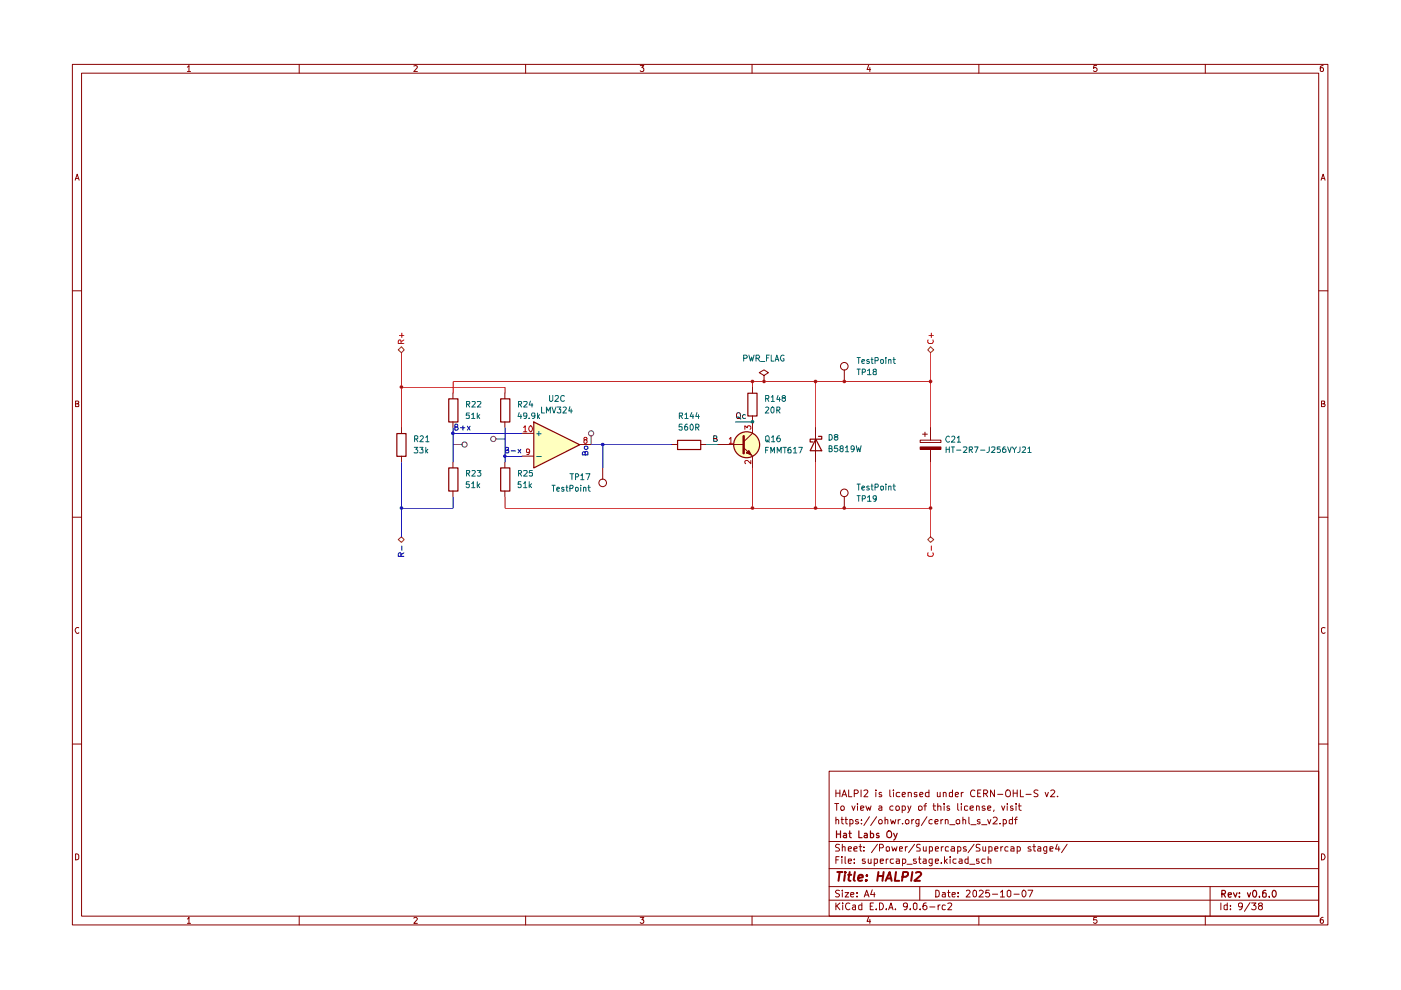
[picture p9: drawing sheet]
<svg xmlns="http://www.w3.org/2000/svg" width="297mm" height="210mm" viewBox="0 0 297 210" stroke-linecap="round" stroke-linejoin="round" font-family="sans-serif">
<g fill="none" stroke="#890000" stroke-width=".21">
<path d="M15.3 13.7h266.2v182.4h-266.2zM17.3 15.5h262.3v178.7h-262.3zM39.7 14.2l.4-.3v1.3M39.7 15.2h.7M63.4 13.7v1.8M87.7 14l.5-.1 .3 .3-.8 1h.8M111.4 13.7v1.8M135.7 13.9h.8l-.4 .4 .4 .3-.1 .5-.5 .1-.2-.2M159.4 13.7v1.8M184.2 13.8l-.4 1h.8M184.4 14.3v.9M207.5 13.7v1.8"/>
<path d="M232.5 13.9h-.6l-.1 .6 .5-.2 .3 .3v.3l-.3 .3-.5-.2M255.5 13.7v1.8M280.5 13.9l-.6 .3v.8l.3 .2 .3-.1v-.7l-.3-.1-.3 .3M15.9 38.2l.5-1.3 .4 1.3M16 37.9h.6M280.1 38.2l.4-1.3 .4 1.3M280.3 37.9h.6M15.3 61.7h2M279.6 61.7h1.9M16 85.6h.4l.3-.2-.2-.4h-.5v1.2h.6l.1-.5-.3-.1M280.2 85.6l.6-.1v-.5h-.6v1.2l.7-.1v-.3l-.3-.2M15.3 109.7h2"/>
<path d="M279.6 109.7h1.9M16.7 133.1a.58 .58 0 0 0-.8 .6 .58 .58 0 0 0 .8 .5v-.1M280.9 133.1a.46 .46 0 0 0-.7 .2v.7l.2 .2 .3 .1 .2-.2M15.3 157.8h2M279.6 157.8h1.9M175.8 163.5h103.8v30.7h-103.8zM175.8 178.4h103.8M177 170.4h.8M177.2 173.9l.2-.1 .4 .1v.8M177.2 167.5v1.4M177.2 173.2v1.5M177.2 168.2h.9"/>
<path d="M177.4 170.4v1.4M178 179.1l-.6-.1-.2 .2v.4l.5 .2 .3 .4-.2 .2h-.7M178.1 167.5v1.4M178.2 171.1l.3-.2h.3l.2 .2-.1 .6h-.6zM178.3 173.8h.5M178.5 173.2v1.3l.3 .2M178.5 168.9l.5-1.4 .5 1.4M178.6 179.7l.2-.2 .4 .1v.8M178.6 179v1.4M178.7 168.5h.6M179.2 173.8h.5M179.3 173.2v1.3l.4 .2"/>
<path d="M179.9 167.5v1.4h.7M180.2 173.8h.4l.3 .2-.1 .6h-.6M180.2 173.8v1.4M180.6 170.9l.4 .9 .3-.9M181.1 168.3h.6l.3-.3v-.3l-.3-.2h-.6v1.4M181.8 170.4v.1M181.8 170.9v.9M182 173.8h-.4l-.2 .2 .2 .3h.4l.1 .2-.3 .2-.4-.1M182.1 179.5h.6M182.4 179v1.3l.1 .1h.2M182.5 171.4l.7-.2-.1-.2h-.6v.7h.6M182.6 167.5v1.4"/>
<path d="M182.6 174.6v.1M182.6 173.8v.1M183.2 179.6v.1M183.2 167.7l.5-.2 .3 .2-.1 .4-.7 .8h.8M183.6 170.9l.3 .9 .3-.7 .2 .7 .3-.9M184.3 173.2l-1.1 1.8M185.7 167.5v.2M185.7 168v.9M185.9 173.2l-1.3 1.8M186 179l-1.2 1.8M186.3 174l.2-.2h.3l.2 .2v.6h-.6zM186.4 171l.4-.1 .2 .1v.8"/>
<path d="M186.5 179.8l.7-.1a.45 .45 0 0 0-.2-.7h-.5v1.4M186.9 168.1l-.4-.1-.1 .3 .1 .2h.4l.1 .3-.2 .1-.4-.1M187 171.2l-.7 .3 .2 .3 .5-.1M187.6 173.9l.3-.1h.3v.9M187.6 173.2v1.5M187.9 179.7l.3-.2 .4 .2-.1 .7h-.6zM188.7 167.5v1.3l.2 .1M188.8 173.8l.3 .9 .2-.7 .4 .7 .2-.9M189.1 179.5l.2 .9 .4-.6 .2 .6 .3-.9M189.3 171a.45 .45 0 0 0-.6 .1v.6h.6M189.4 167.5v.2M189.4 168v.9"/>
<path d="M190 171l.4-.1 .3 .2-.1 .6h-.6zM190.4 173.8v.9M190.8 168.1l-.4-.1-.4 .3 .1 .5h.7M190.9 173.8l-.5 .2M191.3 171l.4-.1 .3 .2-.1 .6h-.6M191.3 168.5l.7-.2-.2-.3h-.3l-.2 .2v.6l.2 .1 .4-.1M191.3 170.9v1.4M191.4 174.6v.1M192 179.5v.9M192.2 173.8h.3l.2 .2v.4l-.2 .3h-.3l-.2-.3v-.4zM192.4 179.5l-.4 .3M192.5 170.9l.3 .9"/>
<path d="M192.6 168.1l.4-.1 .2 .2v.7M192.6 168v.9M193.1 170.9l-.6 1.4M193.3 173.8v.9M193.7 173.8l-.4 .2M193.9 179l-1.3 1.8M194.4 168.1l-.4-.1-.2 .2 .2 .3h.4v.3h-.6M194.8 171a.45 .45 0 0 1 .7 .1l-.1 .6-.4 .1-.2-.1zM194.8 173.8v1.1l-.2 .3-.4-.1M194.8 173.8h-.4l-.2 .2v.6h.6M195 168.5l.7-.2-.2-.3h-.3l-.2 .2v.6l.2 .1 .4-.1M195.1 179.1l-.5-.1-.3 .3 .1 .4 .7 .2v.5h-.8"/>
<path d="M195.8 179.5l.1 .9h.5M195.9 170.9h.5M196.4 179.5v.9M196.4 170.4l-.3 .2v1.2M196.5 173.2l-1.2 1.8M197 168.1l-.5-.1-.3 .3 .1 .5h.7M197 167.5v1.4M197 179.6l.5-.1 .2 .3-.1 .6h-.6M197 179.5v1.5M197.6 173.8a.45 .45 0 0 0-.6 .2v.6h.6M197.8 170.9h.6M198 170.4v1.2l.4 .2"/>
<path d="M198.2 174.3l.7-.2-.2-.3h-.3l-.2 .1v.6l.2 .2 .4-.1M198.7 168v.8h.6M198.8 171l.3-.1 .4 .1v.8M198.8 170.4v1.4M199.3 168v.9M199.5 173.8v.9M199.6 179.5v.9M199.9 173.8l-.4 .2M200 179.5l-.4 .3M200 168.1l.4-.1 .2 .2v.7M200 168v.9M200.2 170.4v.1"/>
<path d="M200.2 170.9v.9M200.4 173.9l.2-.1 .4 .1v.8M200.4 173.8v.9M201.1 179.6l-.4-.1-.3 .3 .1 .6h.6M201.3 171l-.4-.1-.1 .2 .1 .3h.4l.1 .2-.2 .2-.4-.1M201.4 174.9h1.1M201.7 179.6l.4-.1 .3 .2v.7h-.7v-.4l.7-.1M202 168.1h-.7v.7h.7M202 167.5v1.4M202.5 168.5l.7-.2-.1-.3h-.4l-.2 .2v.6l.2 .1 .4-.1M202.7 174a.45 .45 0 0 1 .8-.1v.7l-.3 .1-.4-.1zM203.1 179.6l.4-.1 .2 .3-.1 .6h-.5"/>
<path d="M203.1 170.4v1.2l.2 .2M203.1 179.5v1.5M203.8 170.4v.1M203.8 168v.9M203.8 170.9v.9M204.2 173.9l.1-.1 .4 .1v.8M204.2 173.2v1.5M204.2 168l-.4 .3M204.8 179.6l-.3-.1-.3 .2 .1 .2 .6 .3-.1 .2h-.6M205.2 171l-.5-.1-.2 .1v.7h.7M205.4 173.2v1.3l.2 .2M205.7 171.4l.7-.2v-.2l-.5-.1-.2 .1v.6l.2 .2 .5-.1"/>
<path d="M205.8 174.9h1.1M206.5 179l-1.2 1.8M206.7 167.7a.68 .68 0 0 0-1 .4 .68 .68 0 0 0 .7 .8l.3-.1M207 171l.2-.1 .4 .1v.8M207 170.9v.9M207.3 168.2h.5M207.8 179.1h-.8v.6l.6 .2 .2 .3-.2 .2h-.7M207.8 173.8h-.3l-.3 .1 .1 .3 .5 .1v.3h-.6M208 167.5h-.7v1.4h.7M208.1 174.9h1.1M208.4 179.5l.1 .9h.5M208.6 168.3h.5l.3-.3v-.3l-.3-.2h-.5v1.4"/>
<path d="M208.8 171l-.3-.1-.3 .2 .3 .3h.3l.1 .2-.3 .2-.4-.1M208.9 168.3l.5 .6M209 179.5v.9M209.4 173.8l.3 .9 .4-.9M209.4 171.4l.7-.2-.2-.3h-.3l-.2 .1v.6l.2 .2 .4-.1M209.7 179.6l.4-.1 .2 .2v.7h-.6M209.7 179.5v1.5M210.6 173.4l.2-.2h.3l.3 .5-.1 .2-.8 .8h.9M210.8 171.7l-.1 .4M210.8 167.5v1.4l-.8-1.4v1.4M211.5 168.4h1.1M212 174.6v.1"/>
<path d="M212.2 179.5v.9M212.4 170.9l.3 .9 .3-.9M212.6 179.5l-.4 .3M212.7 173.8h.4l.3 .2-.1 .6h-.6M212.7 173.8v1.4M213.3 167.7l.3-.2h.3a.88 .88 0 0 1 .1 1.3l-.4 .1-.3-.1zM213.6 170.4v.1M213.6 170.9v.9M213.7 179.6l-.4-.1-.3 .3 .1 .6h.6M214.3 179.6l.4-.1 .3 .2v.7h-.7v-.4l.7-.1M214.7 173.8h-.5l-.2 .1v.7h.7M214.7 173.2v1.5"/>
<path d="M214.7 171l-.3-.1-.2 .2 .2 .3h.3l.1 .2-.1 .2-.5-.1M214.8 168.2h.9M214.8 167.5v1.4M215.1 173.8h.6M215.4 170.4v.1M215.4 170.9v.9M215.7 179.6l.4-.1 .2 .3v.6h-.6M215.7 173.2l-.4 .3v1.2M215.7 167.5v1.4M215.7 179.5v1.5M215.9 170.9h.6M216.1 170.4v1.2l.4 .2"/>
<path d="M216.3 167.5v1.4h.7M217.5 168.4h1.1M218.5 179.6l-.3-.1-.2 .2v.2l.6 .3-.1 .2h-.5M219 179.5h.6M219.2 179v1.3l.1 .1h.3M220.1 179.6l.4-.1 .2 .2v.7h-.6l-.1-.3 .7-.2M220.1 167.6l-.6-.1-.3 .2 .1 .4 .8 .4-.1 .3h-.8M221.6 168l.3 .9 .4-.9M221.9 179.5v1.3l-.2 .2-.4-.1M221.9 179.6l-.4-.1-.2 .3v.6h.6M222.8 167.7l.6-.2 .2 .4-.9 1h.9M224.1 179l-.3 1h.9"/>
<path d="M224.2 168.8v.1M224.5 179.5v.9M226.3 179l-1.2 1.8M16 181a.52 .52 0 0 1 .7 .4v.6a.52 .52 0 0 1-.7 .3zM39.7 194.8l.4-.3v1.3M39.7 195.8h.7M63.4 194.2v1.9M87.7 194.7l.5-.2 .3 .3-.8 1h.8M111.4 194.2v1.9M135.7 194.5h.8l-.4 .5h.3v.7l-.5 .1-.2-.2M159.4 194.2v1.9M175.8 190.9h103.8"/>
<path d="M175.8 188h103.8M175.8 184.2h103.8M177.2 191.5v1.4M177.2 182.3h.5M177.4 192l.7 .9M177.9 181.6h-.7v1.5M178 188.8l-.6-.1-.3 .3 .3 .4 .5 .2 .1 .3-.3 .3-.6-.1M178.1 191.5l-.9 .7M178.5 181.6v.2M178.5 182.1v1M178.6 188.7v.2M178.6 189.3v.9"/>
<path d="M178.7 191.5h.1M178.7 191.9v1M179.2 189.3h.7l-.7 .9h.7M179.2 181.6v1.4l.1 .1M179.9 182.6l.6-.1-.1-.4h-.5v.2v.6l.1 .2 .4-.1M179.9 180l.6-.1-.1-.3-.4-.1-.1 .2v.7h.5M180.2 191.5a.67 .67 0 0 0-.9 .6 .67 .67 0 0 0 .8 .7l.1-.1M180.4 189.7l.6-.1v-.3h-.6v.1v.6l.2 .2 .4-.1M180.8 192h.6v.9M181 180l.7-.1v-.3l-.4-.1-.3 .2 .1 .7h.6M181.1 182.9v.2M181.1 182.1v.2"/>
<path d="M181.4 192.2l-.6 .2-.1 .2 .3 .3 .4-.1M181.7 190v.2M181.7 189.3v.1M182.7 192l-.4-.1-.2 .1v.7l.2 .2 .4-.1M182.7 191.5v1.4M183.2 180.4h.1M183.2 190.2l.5-1.5 .6 1.5M183.4 182.1h-.5l-.1 .3 .1 .2h.5l.1 .3-.3 .2-.4-.1M183.4 189.8h.7M184.1 182.1v.8l.2 .2 .4-.2M184.2 194.4l-.4 .9h.8M184.4 194.9v.9"/>
<path d="M184.5 192.1h.4M184.7 182.1v1M184.9 188.7l-.3 1h.9M185.2 191.5h-.7v1.4h.7M185.4 183l.4 .1 .2-.2-.1-.8h-.5v1.5M185.4 189.3v.9M185.8 192.7v.2M186.5 191.5a.73 .73 0 0 1 .8 .7 .73 .73 0 0 1-.8 .7zM186.6 182.6l.7-.1-.1-.4h-.5l-.1 .2v.6l.2 .2 .4-.1M187.9 192.7v.2M187.9 182.1v1M188.3 182.1h-.2l-.2 .3"/>
<path d="M188.4 192.9l.5-1.4 .4 1.4M188.6 192.5h.7M189.4 182.1h-.5l-.2 .3v.4l.3 .3 .4-.1M189.8 192.7v.2M190 182.1h.6l.1 1M190.7 182.5l-.7 .1v.4h.7M190.7 180l.7-.1-.1-.3-.4-.1-.2 .2 .1 .7h.5M191.4 183l.4 .1 .2-.3-.1-.7h-.5v1.5M192.3 183.2h1.1M192.4 192l-.3 .3-.5-.1-.1-.2 .1-.5h.5a.84 .84 0 0 1 .3 .8 .84 .84 0 0 1-.7 .6M193 192.7v.2M193.7 191.5h.4l.3 .2v.9l-.3 .3-.4-.3z"/>
<path d="M194.2 182.1h-.5v.3v.2h.5l.1 .3-.2 .2-.4-.1M194.8 182.1h.5M194.9 181.6v1.3l.4 .2M195 188v2.9M195.1 192.7v.2M195.8 182.1h.5l.1 1M196.4 191.5h-.5a.99 .99 0 0 0 0 1.4l.6-.3v-.4l-.3-.2h-.3l-.2 .2M196.4 182.5l-.6 .1-.1 .1 .2 .4 .5-.1M197.1 192.3h1.1M197.6 183a.45 .45 0 0 1-.6-.2v-.6l.6-.1v1.3l-.2 .2-.4-.1M198.3 182.6l.7-.1-.1-.4h-.5l-.1 .2v.6l.2 .2 .4-.1M198.3 180l.7-.1-.1-.3-.4-.1-.2 .2 .1 .7h.5"/>
<path d="M198.4 188.7l.7 .2v1.1l-.4 .2h-.3zM198.9 191.9v1M199.3 191.9l-.4 .3M199.6 182.9v.2M199.8 189.3h.5l.1 .9M200.3 181.6v1.5M200.4 189.6h-.5l-.2 .2 .2 .4 .5-.1M200.4 192l-.4-.1-.3 .3 .1 .6h.6M200.4 182.6l.5 .5M200.9 182.1l-.6 .5M200.9 191.5h.6l.3 .2-.1 .3-.8 .9h.9M200.9 189.3h.5"/>
<path d="M201.1 188.7v1.3l.3 .2M201.4 181.6v.2M201.4 182.1v1M201.9 189.7l.6-.1v-.3h-.5l-.1 .1v.6l.1 .2 .5-.1M202.7 182.1h-.5l-.2 .7a.45 .45 0 0 0 .7 .2M203.1 190v.2M203.1 189.3v.1M203.4 182.1h.5l.1 1M204 182.5l-.6 .1-.1 .1 .2 .4 .5-.1M204.9 188.9l.2-.2h.3l.3 .5-.9 1h.9M205.3 182.1h-.6l-.1 .7a.45 .45 0 0 0 .7 .2M205.3 181.6v1.5"/>
<path d="M205.6 183.2h1.1M206.4 188.9l.3-.2 .3 .3v.9l-.3 .3a.82 .82 0 0 1-.3-1.3zM207.5 182.1h-.5v.5h.5l.1 .3-.1 .2-.5-.1M207.5 194.2v1.9M207.6 188.9l.2-.2h.3l.4 .5-1 1h1M208.9 182.1h-.6l-.2 .7a.52 .52 0 0 0 .8 .2M209.5 182.2l.5-.1 .1 1M209.5 181.6v1.5M209.7 188.7h-.6l-.1 .7 .6-.1 .2 .3v.3l-.2 .3-.6-.2M210.4 189.6h1.1M210.9 180l.7-.1-.2-.4h-.3l-.2 .2v.6l.1 .1h.5M212.1 189.2l.4-.5v1.5"/>
<path d="M212.1 190.2h.9M213.6 189l.3-.3 .4 .3v.9l-.3 .3-.4-.3zM215 189.6h1.1M216.9 188.8l.1-.1a.75 .75 0 0 1 .6 .8 .75 .75 0 0 1-.6 .7 1.01 1.01 0 0 1-.1-1.4zM218 188.7h1l-.7 1.5M222.6 180l.7-.1-.1-.3h-.6v.8h.6M232.5 194.5h-.6l-.1 .6 .6-.1 .2 .5-.3 .3-.5-.2M255.5 194.2v1.9M256.6 188v6.2M258.8 191.5v1.4M260.2 192l-.4-.1-.3 .1v.7l.3 .2 .4-.1M260.2 191.5v1.4"/>
<path d="M260.9 192.7v.2M260.9 192v.1M263.4 192l-.2 .3h-.4l-.2-.3 .1-.5h.5a.84 .84 0 0 1 .2 .8 .84 .84 0 0 1-.7 .6M265 191.4l-1.2 1.8M265.4 191.5h.9l-.5 .5h.2l.3 .2v.4l-.3 .3-.6-.2M267.1 192l-.3-.2a.43 .43 0 0 1 .4-.4 .43 .43 0 0 1 .5 .4l-.1 .2-.6 .1-.2 .2v.3a.46 .46 0 0 0 .4 .3 .46 .46 0 0 0 .5-.3v-.3l-.3-.3M280.2 181a.65 .65 0 0 1 .7 .7 .65 .65 0 0 1-.7 .6zM280.5 194.5h-.2l-.4 .3 .1 .9a.43 .43 0 0 0 .6-.1 .43 .43 0 0 0-.1-.6h-.5l-.1 .3"/>
</g>
<g fill="none" stroke="#890000" stroke-width=".25">
<path d="M177.4 176.2v1.4M177.4 176.8h.8M178.2 176.2v1.4M178.9 176.8l.4-.1 .2 .1v.8M179.5 177l-.7 .3 .2 .3 .5-.1M180 176.7h.5M180.1 176.2v1.2l.4 .2M182.1 176.2v1.4h.7M183.3 176.8l.4-.1 .2 .1v.8M183.9 177l-.7 .3 .2 .3 .5-.1M184.6 176.8l.4-.1 .2 .2-.1 .6h-.5M184.6 176.2v1.4"/>
<path d="M186.3 176.8l-.3-.1-.2 .2 .2 .3h.3l.1 .2-.2 .2-.4-.1M188.1 176.4l.6-.2a.88 .88 0 0 1 .1 1.3l-.4 .1-.3-.2zM189.5 176.7l.4 .9M190.2 176.7l-.5 1.2-.2 .2M259.1 189.5h.6v-.6l-.6-.1v1.4M259.4 189.5l.4 .7M260.4 189.7l.7-.1-.1-.3h-.5l-.1 .2 .1 .6h.5M261.5 189.3l.4 .9 .4-.9M262.8 190.1v.1M262.8 189.3v.2M264.5 189.3l.3 .9 .4-.9M265.7 188.9l.2-.1a.76 .76 0 0 1 .5 .7 .76 .76 0 0 1-.5 .7 1.01 1.01 0 0 1-.2-1.3z"/>
<path d="M267 190.1v.1M268.4 188.8h-.4l-.3 .3v1l.2 .1 .6-.1-.1-.7-.5-.1-.2 .3M269.1 190.1v.1M269.9 188.9l.2-.1a.73 .73 0 0 1 .6 .7 .73 .73 0 0 1-.6 .7l-.4-.6z"/>
</g>
<g fill="none" stroke="#890000" stroke-width=".42">
<path d="M177.5 184.9h1.1M178 184.9l-.2 1.9M179.1 185.5l-.1 1.3M179.2 184.9v.2M179.8 185.5h.7M180.1 184.9l-.2 1.6 .4 .3M181.2 184.9l-.2 1.6 .2 .3M182 186.2l.9-.2v-.4a.6 .6 0 0 0-.9 .1v1h.8M183.7 186.6l.1 .1h-.3l.2-.1-.1 .2M183.8 185.6v.1M186.2 185.7h1.1M186.2 184.9l-.2 1.9"/>
<path d="M187.3 184.9l-.2 1.9M187.8 186.8l.8-1.9 .4 1.9M188 186.2h1M190 184.9l-.3 1.9h.9M191.3 185.9h.8l.3-.2 .1-.6-.2-.2h-.8l-.3 1.9M193.4 184.9l-.2 1.9M194.2 185.1l.8-.2 .2 .2 .1 .3-1.4 1.4h1.2"/>
</g>
<g fill="#ffffbf">
<path d="M113.1 89.4l9.8 4.9-9.8 4.9z"/>
<circle cx="158.3" cy="94.3" r="2.75"/>
</g>
<path d="M157.7 92.5v3.6" fill="none" stroke="#890000" stroke-width=".51"/>
<path d="M157.7 94.9l1.8 1.8M159.5 91.9l-1.8 1.8" fill="none" stroke="#890000" stroke-width=".21"/>
<circle cx="158.3" cy="94.3" r="2.75" fill="none" stroke="#890000" stroke-width=".25"/>
<path d="M158.8 95.6l.5 .9-1-.4z" fill="#890000"/>
<path d="M152.2 94.3h5.5M158.3 96l.5-.5 .5 1zM159.5 89.4v2.5M159.5 96.7v2.5" fill="none" stroke="#890000" stroke-width=".21"/>
<path d="M154.6 93.1l.4-.4v1.3M154.6 94h.7M157.9 91v-.7l.5 .4 .1-.3h.6l.1 .5-.2 .1M159.2 97.6v.7l-.7-.7h-.4l-.2 .2v.3l.2 .2" fill="none" stroke="#b00000" stroke-width=".21"/>
<path d="M197.3 113.8l.7 .6-.7 .6-.6-.6z" fill="#fff"/>
<path d="M197.3 113.8l.7 .6-.7 .6-.6-.6z" fill="none" stroke="#735600" stroke-width=".21"/>
<path d="M196.8 117.2l-.1 .6 .3 .2h.6a.52 .52 0 0 0 .2-.8M197.5 115.8v.9" fill="none" stroke="#ca0000" stroke-width=".21"/>
<g fill="none" stroke="#890000" stroke-width=".21">
<path d="M172.9 90.6v7.4M179 105.3v2.4"/>
<circle cx="179" cy="104.5" r=".8"/>
</g>
<path d="M173 93.1l1.2 2.5h-2.4zM173.5 92.5h.7v.6h-2.4v.6h.6" fill="none" stroke="#890000" stroke-width=".25"/>
<path d="M197.3 73.5l.7 .7-.7 .6-.6-.6z" fill="#fff"/>
<path d="M197.3 73.5l.7 .7-.7 .6-.6-.6z" fill="none" stroke="#735600" stroke-width=".21"/>
<path d="M196.8 72.1l-.1 .5 .3 .2h.6l.3-.4-.1-.3M197 71.1h.9M197.5 70.6v1" fill="none" stroke="#ca0000" stroke-width=".21"/>
<g fill="none" stroke="#890000" stroke-width=".21">
<path d="M162 79.6l.9-.6-.9-.6-1 .6 1 .6v1.3M179 78.4v2.5M159.5 82.1v1.2M159.5 88.2v1.2M162 80.9h.1M195.1 93.3h4.4v.5h-4.4zM195.6 92.1h1M196.1 91.6v1"/>
<circle cx="179" cy="77.7" r=".8"/>
</g>
<path d="M158.6 83.4h1.9v4.8h-1.9z" fill="none" stroke="#890000" stroke-width=".25"/>
<path d="M195.1 94.8h4.4v.5h-4.4z" fill="#890000"/>
<path d="M195.1 94.8h4.4v.5h-4.4zM197.3 90.6v2.7M197.3 95.3v2.7" fill="none" stroke="#890000" stroke-width=".21"/>
<path d="M84.4 114.4l.7-.6 .6 .6-.6 .6z" fill="#fff"/>
<path d="M84.4 114.4l.7-.6 .6 .6-.6 .6z" fill="none" stroke="#735600" stroke-width=".21"/>
<path d="M96.5 90.5l.5-.1v-.3l-.1-.2h-.4v1.3l.5-.1 .1-.3-.2-.3M97.6 90.7h1M98.1 90.3v.9M99.1 90.4l.6 .8M99.7 90.4l-.6 .8M85 118v-.6l-.1-.2-.4 .1-.1 .7h1.2M85.2 115.8v.9M85.6 117.2l-.6 .4" fill="none" stroke="#0400c6" stroke-width=".21"/>
<g fill="none" stroke="#474747" stroke-width=".21">
<path d="M96 94.3h2"/>
<circle cx="98.5" cy="94.3" r=".55"/>
</g>
<path d="M95.1 84.6h2v4.9h-2z" fill="none" stroke="#890000" stroke-width=".25"/>
<path d="M96 83.3v1.2M96 89.4v1.2" fill="none" stroke="#890000" stroke-width=".21"/>
<path d="M85.1 73.5l.6 .7-.6 .6-.7-.6z" fill="#fff"/>
<path d="M84.4 74.2l.7-.7 .6 .7-.6 .6z" fill="none" stroke="#735600" stroke-width=".21"/>
<g fill="none" stroke="#ca0000" stroke-width=".21">
<path d="M84.7 71.1h.9M85 72.8v-.6l-.1-.1-.4 .1-.1 .6h1.2M85.2 74.8v15.9M85.2 70.6v1M85.6 72.1l-.6 .4M197.3 74.8v15.9M85.2 82.1h21.9v1.3M159.6 80.9v1.2M159.6 99.2v8.6M173 80.9v9.8M173 98v9.8M197.3 98v15.9"/>
<path d="M197.3 80.9h-101.2v2.5M107.1 105.3v2.5h90.2"/>
</g>
<path d="M84.1 91.9h2v4.9h-2zM95.1 99.2h2v4.9h-2zM106.2 84.6h1.9v4.9h-1.9zM106.2 99.2h1.9v4.9h-1.9zM113.2 89.5l9.7 4.8-9.7 4.9zM143.7 93.4h4.9v1.9h-4.9z" fill="none" stroke="#890000" stroke-width=".25"/>
<g fill="none" stroke="#890000" stroke-width=".21">
<path d="M85.1 90.6v1.3M85.1 96.7v1.3M96 98v1.2M107 83.3v1.2M107 89.4v1.2M107 98v1.2M110.7 91.9h2.4M110.7 96.7h2.4M122.9 94.3h2.4M127.8 99.2v2.4M142.4 94.3h1.2M148.5 94.3h1.2"/>
<path d="M96 104.1v1.2M107 104.1v1.2"/>
<circle cx="127.8" cy="102.4" r=".8"/>
</g>
<g fill="none" stroke="#0400c6" stroke-width=".21">
<path d="M85.2 98v15.9M96.1 90.7v7.3M96.1 91.9h14.6M107.1 90.7v7.3M107.1 96.8h3.6M107.2 95.4h.5l.1-.5-.6-.1v1.2h.6l.1-.4-.1-.2h-.3M108.4 95.6h.9M109.8 95.3l.6 .7M110.4 95.3l-.6 .7M123.9 94.8l.2-.2h.3l.3 .2v.3l-.6 .2-.2-.2zM124.1 96l.1-.3 .5 .2v.6h-1.2v-.6h.5l.1 .6M125.4 94.3h17.1"/>
<path d="M127.8 94.3v4.9M96.1 105.3v2.5h-10.9"/>
</g>
<path d="M151.3 93l.6-.1v-.4l-.6-.1v1.2h.6l.2-.4-.4-.2M156.2 87.7l.5-.2a.86 .86 0 0 1 0 1.3 .46 .46 0 0 1-.6-.5zM156.4 88.4l.7 .4M158 88l-.3-.1-.3 .3v.3l.3 .3 .3-.1" fill="none" stroke="#0f0f0f" stroke-width=".21"/>
<g fill="none" stroke="#474747" stroke-width=".21">
<path d="M105.1 93.1h1.9M125.3 92.3v2"/>
<circle cx="104.6" cy="93.1" r=".55"/>
<circle cx="125.3" cy="91.9" r=".55"/>
</g>
<path d="M111 90.6l.4-.3v1.2M111 91.5h.7M112.3 95.7l-.3 .2h-.4v-.6l.4-.1 .3 .2-.2 .9-.4 .1M112.5 90.3a.68 .68 0 0 1 .4 .6 .68 .68 0 0 1-.4 .6 .75 .75 0 0 1 0-1.2zM124 93.2h-.2l.2-.5 .4 .1v.4h-.4l-.2 .2v.4l.2 .2 .4-.1 .1-.2-.1-.4-.2-.1" fill="none" stroke="#b00000" stroke-width=".21"/>
<path d="M113.8 92h.9M113.8 96.8h.9M114.2 91.5v.9" fill="none" stroke="#006465" stroke-width=".21"/>
<path d="M149.8 94.3h2.4M155.8 89.5h3.8" fill="none" stroke="#009600" stroke-width=".21"/>
<g fill="#ca0000">
<circle cx="172.9" cy="107.7" r=".38"/>
<circle cx="159.5" cy="107.7" r=".38"/>
<circle cx="197.3" cy="107.7" r=".38"/>
<circle cx="179" cy="107.7" r=".38"/>
<circle cx="172.9" cy="80.9" r=".38"/>
<circle cx="162" cy="80.9" r=".38"/>
<circle cx="179" cy="80.9" r=".38"/>
<circle cx="159.5" cy="80.9" r=".38"/>
</g>
<circle cx="159.5" cy="89.4" r=".38" fill="#009600"/>
<circle cx="197.3" cy="80.9" r=".38" fill="#ca0000"/>
<circle cx="85.1" cy="107.7" r=".38" fill="#0400c6"/>
<circle cx="85.1" cy="82.1" r=".38" fill="#ca0000"/>
<g fill="#0400c6">
<circle cx="96" cy="91.9" r=".38"/>
<circle cx="107" cy="96.7" r=".38"/>
<circle cx="127.8" cy="94.3" r=".38"/>
</g>
<g fill="none" stroke="#006465" stroke-width=".21">
<path d="M157.7 76l.6-.1 .1-.4-.2-.2h-.5v1.3M158.8 75.3l.3 1.3 .3-.9 .1 .9 .4-1.3M160.3 76l.7-.1 .1-.4-.3-.2h-.5v1.3M160.6 76l.5 .6M161.2 76.6h1M162.5 75.9h.4M163.1 75.3h-.6v1.3M163.5 75.3v1.3h.6M164.4 76.6l.3-1.3 .4 1.3M164.4 76.2h.6M166.2 75.4l-.1-.1a.6 .6 0 0 0-.6 .7 .6 .6 0 0 0 .7 .5v-.4h-.1M181.7 75.8h.7"/>
<path d="M181.7 78.3h.7M182.1 75.8v1.3M182.1 78.3v1.1M182.7 76.6l.6-.1-.1-.3-.5 .2v.5l.2 .2 .3-.1M182.8 78.9l.6-.1v-.5h-.6v1.1M183.9 78.6l.4-.3v1.1M183.9 79.4h.8M184.3 76.3l-.4-.1-.2 .3 .2 .1h.4v.3l-.1 .2-.5-.1M184.7 76.2h.4M184.8 75.8v1.2l.3 .1M185.4 78.8l-.3-.3 .1-.2h.6v.4l-.4 .1-.3 .2 .2 .4h.5v-.5l-.2-.1M185.5 76.5h.5l.2-.2v-.3l-.2-.2h-.5v1.3"/>
<path d="M186.7 76.3h.6v.6l-.2 .2-.4-.2zM187.8 75.8v.2M187.8 76.2v.9M188.4 76.3h.5v.8M188.4 76.2v.9M189.3 76.2h.5M189.5 75.8v1.1l.3 .2M87.8 94.8h.8l-.4 .5 .4 .2v.4l-.2 .1-.6-.1M87.9 93.1h.5l.2-.2v-.3l-.2-.2h-.5v1.3M88.2 93.1l.4 .6M89 94.8h.7l-.4 .5 .4 .1v.5h-.7M89.1 92.6l.4-.2 .3 .3-.8 1h.8"/>
<path d="M90.3 92.7l.3-.3v1.3M90.3 94.8v1.2M90.3 93.7h.7M90.4 95.6l.3 .4M90.7 95.3l-.4 .4M98.9 85.7h.6v-.6h-.6v1.2M99.2 85.7l.4 .6M99.5 87.6h-.6l-.1 .5h.7v.6h-.7M100 87.9l.4-.3v1.2M100 88.8h.7M100.1 85.2l.5-.1 .2 .3-.8 .9h.8M100.1 99.8h.5l.2 .3-.8 .8h.8"/>
<path d="M101.2 85.2l.6-.1 .2 .2-.1 .3-.7 .7h.8M101.2 99.8h.8l-.5 .4 .5 .2-.1 .5h-.7M101.2 87.6v1.2M101.4 88.2l.3 .6M101.7 87.9l-.5 .5M109.9 85.7h.5l.2-.4-.2-.2h-.5v1.2M110.1 87.5l-.3 .8h.8M110.2 85.7l.4 .6M110.4 87.9v.9M111 85.2l.6-.1 .2 .2-.1 .3-.7 .7h.8M111 99.8h.6l.2 .1-.1 .4-.7 .6h.8M111.7 88.1l-.2 .1h-.5v-.5l.5-.1a.94 .94 0 0 1 0 1.1l-.4 .1"/>
<path d="M112.2 88.7v.1M112.5 85l-.3 .9h.8M112.8 85.5v.8M112.9 99.8h-.6l-.1 .5h.7v.6h-.7M113.4 88.1l-.1 .1h-.4l-.2-.1v-.4l.2-.1 .5 .1v.8l-.5 .3M114 87.6v1.2M114.1 88.2l.3 .6M114.4 87.9l-.4 .5M114.8 86.3v1.3h.6M115.8 87.6v-1.3l.5 .8 .4-.8v1.3M116.5 83.8v1.1l.2 .2h.2l.3-.2v-1.1M117 86.3l.5 1.3 .4-1.3"/>
<path d="M117.7 84l.4-.2 .3 .2v.3l-.8 .8h.8M118.1 86.3h.8l-.3 .5 .3 .1v.5l-.2 .2-.6-.2M119.4 86.4l.4-.1 .3 .3-.8 1h.8M119.7 84l-.4-.2-.4 .4v.6l.2 .2 .3 .1 .3-.2M120.8 86.2l-.2 .9h.7M121.1 86.7v.9M144 88.2l.6-.1v-.5h-.6v1.2M144.3 88.2l.4 .6M144.6 89.9h-.6v.6h.6v.5l-.1 .2h-.4l-.1-.2M145.2 87.9l.4-.3v1.2M145.2 88.8h.7M145.7 89.9a.72 .72 0 0 0-.5 .6 .72 .72 0 0 0 .2 .7l.3-.1 .1-.4a.35 .35 0 0 0-.3-.3 .35 .35 0 0 0-.4 .3"/>
<path d="M146.6 89.9a.68 .68 0 0 1 .4 .7 .68 .68 0 0 1-.4 .6l-.3-.2v-.8zM146.7 87.5l-.4 .8h.8M146.9 87.9v.9M147.5 90.6l.7-.1v-.4l-.7-.2v1.3M147.8 87.5l-.3 .8h.8M147.8 90.6l.4 .6M148.1 87.9v.9M162.3 86.4l.5-.1 .2 .3-.8 1h.8M162.3 92.6l.5-.2a.86 .86 0 0 1 0 1.3l-.5-.2zM162.3 84.5h.5l.2-.2v-.3l-.2-.2h-.5v1.3M162.3 95.4h.5M162.5 93.3l.7 .4"/>
<path d="M162.7 84.5l.3 .6M162.9 94.8h-.6v1.2M163.4 96v-1.2l.4 .9 .4-.9v1.2M163.5 84.2l.4-.4v1.3M163.5 85.1h.7M163.6 86.4l.3-.1 .2 .3v.7l-.2 .3a.71 .71 0 0 1-.3-1.2zM163.6 92.7l.3-.3v1.3M163.6 93.7h.7M164.7 87l.6-.1v-.5l-.6-.1v1.3M164.8 96v-1.2l.4 .9 .4-.9v1.2M165 83.8l-.3 .9h.8M165 87l.4 .6"/>
<path d="M165.3 92.4l-.4 .2-.2 .8 .3 .3h.2l.3-.3v-.3l-.2-.2h-.4l-.2 .2M165.3 84.3v.8M166 94.8h.7M166.1 84.3l-.3-.1 .3-.4h.2l.3 .3-.2 .2h-.3l-.3 .3v.3l.3 .2h.2l.3-.2v-.3l-.3-.3M166.4 94.8v1.2M167.7 94.8l-.6 .3v.8l.6 .1v-.6l-.4-.1-.2 .2M168.3 95.2l.3-.4v1.2M168.3 96h.6M169.4 94.8h.7l-.5 1.2M175.8 95.1h.5l.1-.4-.2-.2h-.4v1.3l.6-.1 .1-.3-.3-.3M175.8 92.1h.4a.66 .66 0 0 1 .2 .8 .66 .66 0 0 1-.6 .4zM177.1 92.6l-.2-.2 .2-.3h.4l.2 .2-.3 .3h-.3l-.2 .2 .1 .4 .1 .1h.3l.3-.2v-.3l-.3-.2"/>
<path d="M177.6 94.5h-.6l-.1 .6h.7l.1 .4-.3 .3-.5-.2M178.3 95.1l-.2-.3 .2-.3h.3l.2 .4-.7 .4v.2l.2 .3 .5-.2v-.4l-.2-.1M179.3 94.9l.3-.4v1.3M179.3 95.8h.6M181.1 95.1l-.1 .2h-.5l-.1-.6 .5-.2 .2 .3-.1 .8-.5 .2M181.5 94.5l.3 1.3 .3-.9 .2 .9 .3-1.3M200.6 94.8v1.1M200.6 95.3h.7M201.3 92.6l-.2-.1a.6 .6 0 0 0-.6 .7 .6 .6 0 0 0 .8 .5v-.1M201.3 94.8v1.1M201.7 94.8h.7M201.8 92.6l.4-.1 .3 .3-.8 .9h.8"/>
<path d="M202 94.8v1.1M202.8 95.4h.9M203 92.8l.3-.3v1.2M203 93.7h.6M204.2 94.8h.6l.2 .1-.1 .4-.7 .6h.8M205.5 95.4l.6-.1v-.5h-.6v1.1M205.8 95.4l.4 .5M206.6 94.8h.8l-.5 1.1M207.9 95.4h.9M209.7 94.8v.8l-.1 .3h-.4M210.2 94.8h.6l.1 .5-.7 .6h.7M212 94.8h-.6v.5l.5-.1 .2 .2-.1 .5h-.6"/>
<path d="M213.1 94.8a.55 .55 0 0 0-.6 .5l.1 .6a.42 .42 0 0 0 .6-.1 .42 .42 0 0 0 0-.5l-.4-.1-.3 .2M213.6 94.8l.5 1.1 .3-1.1M214.7 94.8l.4 .6 .4-.6M215.1 95.4v.5M216.3 94.8v.8l-.2 .3h-.3M216.8 94.8h.6v.3l-.7 .8h.7M218 95.1l.3-.3v1.1M218 95.9h.6M98.9 100.4l.6-.1v-.5h-.6v1.1M99.2 100.4l.4 .5M99.5 102.1h-.6l-.1 .6h.7v.5l-.2 .2h-.3l-.2-.2M100 102.6l.4-.5v1.3"/>
<path d="M100 103.4h.7M101.2 102.1v1.3M101.4 102.9l.3 .5M101.7 102.6l-.5 .5M109.9 100.4l.6-.1 .1-.4-.2-.1h-.5v1.1M110.2 100.4l.4 .5M110.4 102.1h-.5l-.1 .6h.6v.6l-.4 .1-.2-.2M111 102.6l.4-.5v1.3M111 103.4h.7M112.2 102.1v1.3M112.3 102.9l.4 .5M112.7 102.6l-.5 .5"/>
<path d="M117 102.9h.7M117.4 102.9v1.3M118 103.7l.6-.1-.1-.3-.5 .2v.4l.2 .3 .4-.1M119.6 103.4l-.4-.1-.1 .2 .1 .2h.4v.4h-.5M120 103.3h.4M120.2 102.9v1.2l.2 .1M120.8 103.6l.6-.1v-.5l-.6-.1v1.3M120.8 100.4h.8M121.3 100.4v1.3M122 103.4h.5v.7l-.3 .1-.2-.2zM122 101.1h.4l.3-.2-.3-.5h-.4v1.3M123.1 102.9v.1"/>
<path d="M123.1 100.8h.2l.2-.4v1.3M123.1 103.3v.9M123.1 101.7h.7M123.7 103.4h.5v.8M123.7 103.3v.9M124.2 100.4h.9l-.5 1.3M124.7 103.3h.5M124.8 102.9v1l.4 .3M181.7 102.6h.7M181.7 105.1h.7M182.1 102.6v1.3M182.1 105.1v1.2"/>
<path d="M182.7 103.5l.6-.2-.1-.2-.5 .1v.5l.2 .2 .3-.1M182.8 105.8l.6-.1v-.5l-.6-.1v1.2M183.9 105.4l.4-.3v1.2M183.9 106.3h.8M184.3 103.1h-.4l-.2 .2 .5 .2 .1 .2-.1 .2-.5-.1M184.7 103.1h.4M184.8 102.6v1.2l.3 .1M185.5 103.3h.5l.2-.2v-.3l-.2-.2h-.5v1.3M185.8 105.6v.2a.42 .42 0 0 1-.6-.1 .42 .42 0 0 1 0-.5h.6v.8l-.2 .3h-.3M186.7 103.1h.6v.6l-.2 .2-.4-.2zM187.8 102.6v.2M187.8 103.1v.8"/>
<path d="M188.4 103.1h.5v.8M188.4 103.1v.8M189.3 103.1h.5M189.5 102.6v1.1l.3 .2"/>
</g>
</svg>
